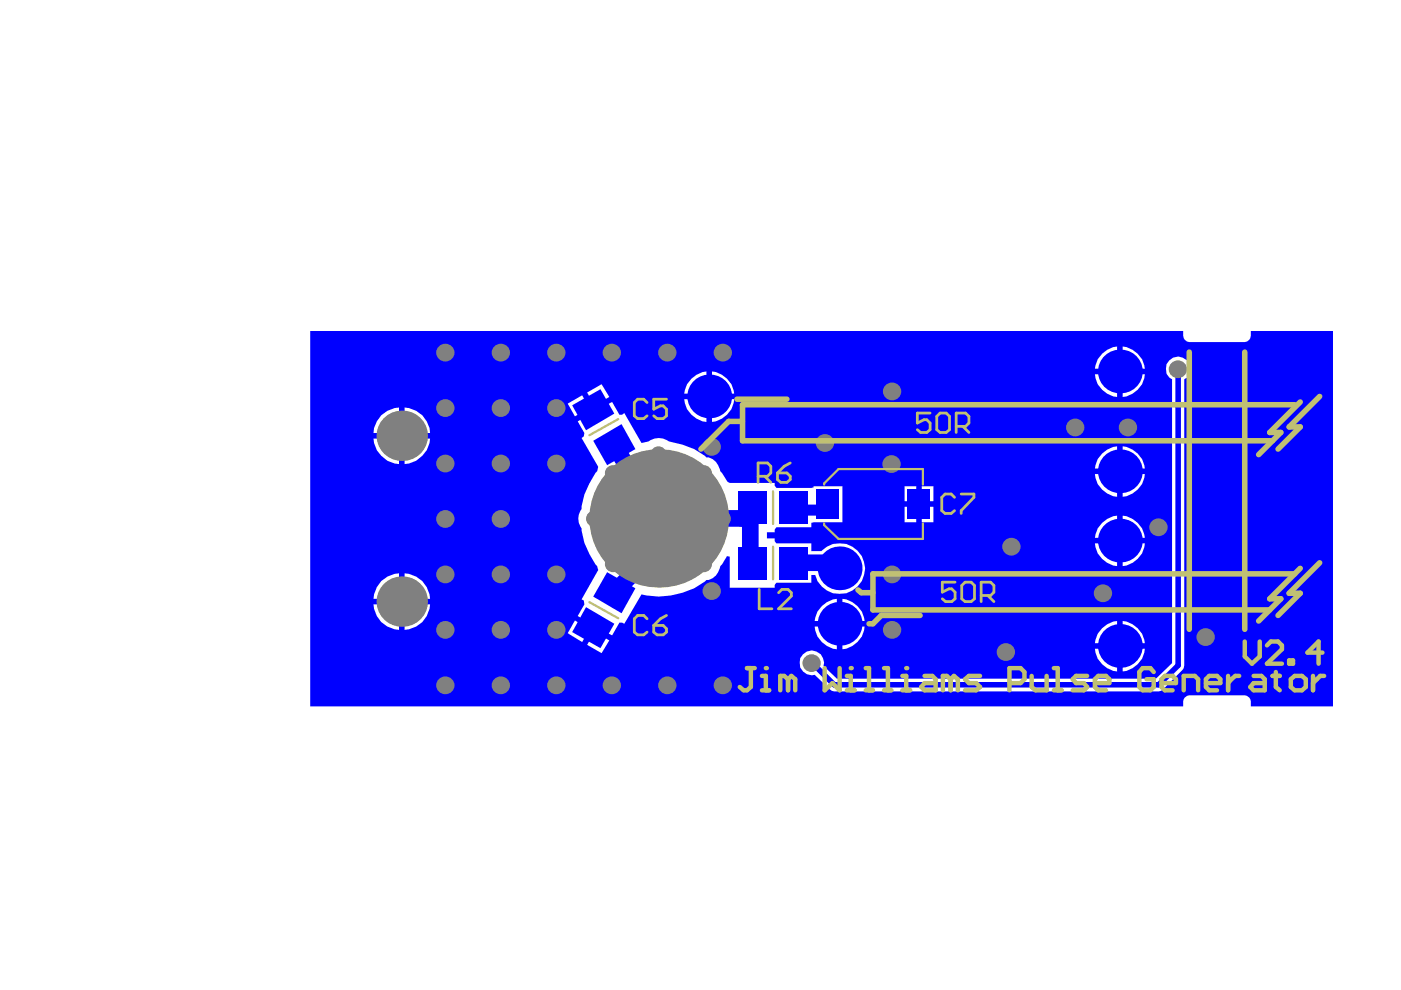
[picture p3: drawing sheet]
<svg xmlns="http://www.w3.org/2000/svg" width="297mm" height="210mm" viewBox="0 0 297 210" stroke-linecap="round" stroke-linejoin="round" font-family="sans-serif">
<path d="M65.8 70.2v79.6h185.1a1.83 1.83 0 0 1 .8-2.3l.4-.1h11.8a1.42 1.42 0 0 1 1.3 1.3v1.1h17.4v-79.6h-17.4a1.74 1.74 0 0 1-1.3 2.3h-11.8a1.41 1.41 0 0 1-1.2-1.4v-.9zM233.7 75l1-.8 1.3-.6 .9-.1v4.7h-4.8l.6-2zM238 73.5a5.3 5.3 0 0 1 4.7 4.7h-4.7zM146.6 80.3l1.1-.8 1.3-.6 .8-.1v4.7h-4.7l.6-2zM151 78.8a5.3 5.3 0 0 1 4.7 4.7h-4.7zM232.1 79.3h4.8v4.9a5.3 5.3 0 0 1-4.8-4.9zM238 79.3h4.7a5.3 5.3 0 0 1-4.7 4.9zM124.5 83.2l3-1.7 1.7 2.7-3.2 1.7zM122.5 89.3l7.3-4.1 1.5 2.7h.6l.5-.3 3.6 6.3a6.1 6.1 0 0 0 2.7-.9 3.5 3.5 0 0 1 3.1 .6 17.2 17.2 0 0 1 8 3.4 3.3 3.3 0 0 1 2.9 2.9l1.6 2.3 .4 .2h9.6v.6l.3 .5h7.4l.5-.2v-.2h6.1v7.6h-6.1l-.5 .2v.9h-7.4l-.3 .5v.6h-1.7v1.2h1.7v.6l.3 .5h7.4v1.7h2.1a5.4 5.4 0 0 1 8.3 .5 5.4 5.4 0 0 1-2 8 5.4 5.4 0 0 1-7.6-3.5h-.8v1.7h-7.4l-.3 .4v.6h-9.6v-6.6l-.6-.1-1.4 2.1a3.3 3.3 0 0 1-2.9 3 16.2 16.2 0 0 1-13.8 3l-3.6 6.3-.5-.3h-.6l-1.5 2.7-7.3-4.1 1.4-2.5-.1-.8-.5-.2 3.5-6.2-.2-.9a16.1 16.1 0 0 1-3.3-8 3.3 3.3 0 0 1 0-4.1 14.1 14.1 0 0 1 3.3-8l.2-.9-3.5-6.1 .5-.4 .1-.7zM120.4 85.6l3-1.8 1.6 2.7-3.1 1.8zM145.1 84.6h4.7v4.9a5.3 5.3 0 0 1-4.7-4.9zM151 84.6h4.7a5.3 5.3 0 0 1-4.7 4.9zM80.8 88l1.3-.9 1.6-.6 .9-.1v5.4h-5.4l.1-1 .6-1.5zM85.8 86.4a5.6 5.6 0 0 1 5.4 5.4h-5.4zM79.2 93h5.4v5.4a5.9 5.9 0 0 1-5.4-5.4zM85.8 93h5.4a5.9 5.9 0 0 1-5.4 5.4zM233.7 96.2l1-.9 1.3-.5 .9-.2v4.7h-4.8l.6-2zM238 94.6a5.3 5.3 0 0 1 4.7 4.7h-4.7zM232.1 100.5h4.8v4.8a5.3 5.3 0 0 1-4.8-4.8zM238 100.5h4.7a5.3 5.3 0 0 1-4.7 4.8zM191.8 103.1h2.5v3.2h-2.5zM195.4 103.1h2.5v3.2h-2.5zM191.8 107.4h2.5v3.3h-2.5zM195.4 107.4h2.5v3.3h-2.5zM233.7 110.9l1-.9 1.3-.6 .9-.1v4.7h-4.8l.6-2zM238 109.3a5.3 5.3 0 0 1 4.7 4.7h-4.7zM232.1 115.2h4.8v4.8a5.3 5.3 0 0 1-4.8-4.8zM238 115.2h4.7a5.3 5.3 0 0 1-4.7 4.8zM80.8 123.2l1.3-.9 1.6-.6 .9-.1v5.4h-5.4l.1-1 .6-1.5zM85.8 121.6a5.6 5.6 0 0 1 5.4 5.4h-5.4zM174.3 128.5l1-.8 1.3-.6 .8-.1v4.7h-4.7l.6-2zM178.6 127a5.3 5.3 0 0 1 4.7 4.7h-4.7zM79.2 128.1h5.4v5.4a5.6 5.6 0 0 1-5.4-5.4zM85.8 128.1h5.4a5.6 5.6 0 0 1-5.4 5.4zM121.9 131.5l3.1 1.9-1.6 2.7-3-1.8zM233.7 133.2l1-.8 1.3-.6 .9-.1v4.7h-4.8l.6-2zM238 131.7a5.3 5.3 0 0 1 4.7 4.7h-4.7zM172.7 132.8h4.7v4.9a5.3 5.3 0 0 1-4.7-4.9zM178.6 132.8h4.7a5.3 5.3 0 0 1-4.7 4.9zM126 134l3.2 1.8-1.7 2.7-3-1.8zM232.1 137.5h4.8v4.9a5.3 5.3 0 0 1-4.8-4.9zM238 137.5h4.7a5.3 5.3 0 0 1-4.7 4.9zM170.3 138.7a2.59 2.59 0 0 1 3.1-.4 2.59 2.59 0 0 1 1.2 2.9l2.8 2.7h67.7l3.4-3.3v-60.2a2.56 2.56 0 0 1-.4-4.2 2.56 2.56 0 0 1 4 1 2.5 2.5 0 0 1-1 3.2v60.7l-.4 .9-4.1 4.1-.9 .5h-68.9l-.9-.5-3.2-3a2.6 2.6 0 0 1-2.9-1.3 2.6 2.6 0 0 1 .5-3.1z" fill="#00f"/>
<path d="M130.2 94.4l9.5 15.5M145.8 109.9l-15.6 15.7M153.3 109.9h3.9l1.9-1.9v10.6M167.1 119.3h9.7" fill="none" stroke="#00f" stroke-width="3.5"/>
<path d="M249.8 78.2v62.9l-4.1 4.1h-68.9l-4.7-4.7" fill="none" stroke="#00f" stroke-width="1.2"/>
<path d="M167.5 108.2h7.7" fill="none" stroke="#00f" stroke-width="2.3"/>
<g fill="#808080">
<circle cx="189.1" cy="98.4" r="1.91"/>
<circle cx="150.9" cy="94.8" r="1.91"/>
<circle cx="153.3" cy="74.8" r="1.91"/>
<circle cx="141.5" cy="74.8" r="1.91"/>
<circle cx="118" cy="121.8" r="1.91"/>
<circle cx="118" cy="98.3" r="1.91"/>
<circle cx="172.1" cy="140.6" r="1.91"/>
<circle cx="153.3" cy="145.3" r="1.91"/>
<circle cx="141.5" cy="145.3" r="1.91"/>
<circle cx="189.2" cy="133.5" r="1.91"/>
<circle cx="189.2" cy="121.8" r="1.91"/>
<circle cx="189.2" cy="83" r="1.91"/>
<circle cx="249.8" cy="78.3" r="1.91"/>
<circle cx="239.2" cy="90.6" r="1.91"/>
<circle cx="174.9" cy="93.9" r="1.91"/>
<circle cx="213.3" cy="138.3" r="1.91"/>
<circle cx="214.5" cy="115.9" r="1.91"/>
<circle cx="228" cy="90.6" r="1.91"/>
<circle cx="255.6" cy="135.1" r="1.91"/>
<circle cx="106.2" cy="110" r="1.91"/>
<circle cx="106.2" cy="98.3" r="1.91"/>
<circle cx="106.2" cy="86.5" r="1.91"/>
<circle cx="106.2" cy="74.8" r="1.91"/>
<circle cx="106.2" cy="121.8" r="1.91"/>
<circle cx="106.2" cy="133.5" r="1.91"/>
<circle cx="106.2" cy="145.3" r="1.91"/>
<circle cx="118" cy="145.3" r="1.91"/>
<circle cx="118" cy="133.5" r="1.91"/>
<circle cx="118" cy="74.8" r="1.91"/>
<circle cx="118" cy="86.5" r="1.91"/>
<circle cx="94.5" cy="145.3" r="1.91"/>
<circle cx="94.5" cy="133.5" r="1.91"/>
<circle cx="94.5" cy="121.8" r="1.91"/>
<circle cx="94.5" cy="74.8" r="1.91"/>
<circle cx="94.5" cy="86.5" r="1.91"/>
<circle cx="94.5" cy="98.3" r="1.91"/>
<circle cx="94.5" cy="110" r="1.91"/>
<circle cx="129.7" cy="74.8" r="1.91"/>
<circle cx="129.7" cy="145.3" r="1.91"/>
<circle cx="150.9" cy="125.3" r="1.91"/>
<circle cx="149.3" cy="100.3" r="1.71"/>
<circle cx="139.6" cy="96.3" r="1.71"/>
<circle cx="130" cy="100.3" r="1.71"/>
<circle cx="126" cy="110" r="1.71"/>
<circle cx="130" cy="119.6" r="1.71"/>
<circle cx="149.3" cy="119.6" r="1.71"/>
<circle cx="153.3" cy="110" r="1.71"/>
<circle cx="233.9" cy="125.8" r="1.91"/>
<circle cx="245.6" cy="111.8" r="1.91"/>
<circle cx="85.2" cy="127.6" r="5.3"/>
<circle cx="85.2" cy="92.4" r="5.3"/>
<circle cx="139.7" cy="109.9" r="14.7"/>
</g>
<g fill="#00f">
<circle cx="178" cy="132.3" r="4.6"/>
<circle cx="178" cy="120.5" r="4.6"/>
<circle cx="150.4" cy="84.1" r="4.6"/>
<circle cx="237.4" cy="137" r="4.6"/>
<circle cx="237.4" cy="99.9" r="4.6"/>
<circle cx="237.4" cy="114.6" r="4.6"/>
<circle cx="237.4" cy="78.8" r="4.6"/>
</g>
<g fill="#00f">
<path d="M165.3 115.9h6v6.9h-6z" fill-rule="evenodd"/>
<path d="M165.3 104.2h6v6.9h-6z" fill-rule="evenodd"/>
<path d="M173.2 103.8h4.7v6.2h-4.7z" fill-rule="evenodd"/>
<path d="M192.5 103.8h4.7v6.2h-4.7z" fill-rule="evenodd"/>
<path d="M156.5 115.9h6v6.9h-6z" fill-rule="evenodd"/>
<path d="M156.5 104.2h6v6.9h-6z" fill-rule="evenodd"/>
<path d="M128.7 121.3l6 3.4-2.9 5.3-6-3.5z" fill-rule="evenodd"/>
<path d="M124.2 128.7l6 3.6-2.9 5.1-6-3.4z" fill-rule="evenodd"/>
<path d="M121.3 85.9l6-3.4 2.9 5.2-6 3.5z" fill-rule="evenodd"/>
<path d="M125.8 93.5l6-3.6 2.9 5.3-6 3.4z" fill-rule="evenodd"/>
</g>
<path d="M252.1 74.6v58.8M263.9 74.6v58.8M156.3 84.6h10.5M157.4 89.3h-2.9l-5.9 5.9M274.5 85.8h-117.1v7.7h112.4M275.7 85.2l-6.5 6.5h2.4l-4.7 4.7M279.8 84.1l-6.5 6.4h2.4l-4.7 4.7M279.8 119.3l-6.5 6.5h2.4l-4.7 4.7M181.9 125.1l.7 .6h2.5M195.1 130.5h-8.3l-1.7 1.8h-.8M274.5 121.7h-89.4v7.6h84.1M275.7 120.5l-6.5 6.5h2.4l-4.7 4.7" fill="none" stroke="#c0c073" stroke-width="1.2"/>
<path d="M131.1 88.9l-6.1 3.4M163.9 104.2v6.9M163.9 115.9v6.9M174.7 102.7v-.2l3.1-3h17.9v3.2M174.7 111v.3l3.1 3h17.9v-3.3M125 127.7l6.1 3.4" fill="none" stroke="#c0c073" stroke-width=".47"/>
<g fill="none" stroke="#c0c073" stroke-width=".59">
<path d="M137.2 85.3l-.7-.7h-1.3l-.7 .7v2.9l.7 .6h1.3l.7-.6M141.3 84.6h-2.7v2.2l1.4-.7h.6l.7 .7v1.4l-.7 .6h-1.3l-.7-.6M167.5 98.2l-1.2 .7-1.5 1.4M197.2 87.6h-2.7v2.1l1.4-.7h.6l.7 .7v1.4l-.7 .6h-1.3l-.7-.6M198.6 88.3l.7-.7h1.3l.7 .7v2.8l-.7 .6h-1.3l-.7-.6zM202.7 90.4h2l.7-.7v-1.4l-.7-.7h-2v4.1M204.1 90.4l1.3 1.3M160.7 101h2l.7-.7v-1.4l-.7-.7h-2v4.1M162.1 101l1.3 1.3M164.8 100.3h2l.7 .7v.7l-.7 .6h-1.3l-.7-.6zM202.4 105.4l-.7-.7h-1.3l-.7 .7v2.9l.7 .6h1.3l.7-.6M203.8 104.7h2.7v.7l-2.7 2.9v.6"/>
<path d="M137.2 131.2l-.7-.7h-1.3l-.7 .7v2.8l.7 .6h1.3l.7-.6M138.6 132.6h2l.7 .7v.7l-.7 .6h-1.3l-.7-.6zM141.3 130.5l-1.3 .7-1.4 1.4M161 125v4.1h2.7M165.1 125.7l.7-.7h1.3l.7 .7v.7l-2.7 2.7h2.7M202.5 123.4h-2.7v2.2l1.4-.8h.6l.7 .8v1.4l-.7 .6h-1.3l-.7-.6M203.9 124.1l.7-.7h1.3l.7 .7v2.9l-.7 .6h-1.3l-.7-.6zM208 126.3h2l.7-.7v-1.5l-.7-.7h-2v4.2M209.4 126.3l1.3 1.3"/>
</g>
<path d="M263.9 136v3.2l1.5 1.5 1.7-1.5v-3.2M268.6 136.8l.8-.8h1.6l.8 .8v.9l-3.2 3h3.2M280.4 138.4h-3.2l2.4-2.4v4.7M158.4 141.7h1.6M159.2 141.7v4l-.8 .7h-.7l-.9-.7M161.5 146.4h1.6M161.5 143.3h.9v3.1M273.3 140h.8v.7h-.8z" fill="none" stroke="#c0c073" stroke-width=".94"/>
<circle cx="162.4" cy="141.7" r=".47" fill="#c0c073"/>
<path d="M167.1 144l-.8-.7h-.9v3.1M167.1 144v2.4M167.1 144l.7-.7 .8 .7v2.4M174.8 141.7v4.7l1.7-1.6 1.5 1.6v-4.7M179.5 143.3h.9v3.1M179.5 146.4h1.7" fill="none" stroke="#c0c073" stroke-width=".94"/>
<circle cx="180.4" cy="141.7" r=".47" fill="#c0c073"/>
<path d="M183.5 146.4h1.6M183.5 141.7h.8v4.7M187.4 146.4h1.6M187.4 141.7h.9v4.7M191.3 146.4h1.7M191.3 143.3h.8v3.1" fill="none" stroke="#c0c073" stroke-width=".94"/>
<circle cx="192.1" cy="141.7" r=".47" fill="#c0c073"/>
<g fill="none" stroke="#c0c073" stroke-width=".94">
<path d="M196 143.3h1.7l.7 .7v2.4h-2.4l-.7-.7 .7-.9h2.4M201.6 144l-.9-.7h-.8v3.1M201.6 144v2.4M201.6 144l.7-.7 .8 .7v2.4M207.8 143.3h-2.4l-.8 .7 .8 .8h1.6l.8 .9-.8 .7h-2.4M214 144.8h2.4l.8-.8v-1.5l-.8-.8h-2.4v4.7M218.7 143.3v2.4l.9 .7h2.3v-3.1M223.4 146.4h1.7M223.4 141.7h.9v4.7M230.5 143.3h-2.4l-.7 .7 .7 .8h1.7l.7 .9-.7 .7h-2.4M232.1 144.8h3.1v-.8l-.7-.7h-1.7l-.7 .7v1.7l.7 .7h1.7M244.6 142.5l-.7-.8h-1.6l-.7 .8v3.2l.7 .7h1.6l.7-.7v-1.7h-1.5"/>
<path d="M246.3 144.8h3v-.8l-.7-.7h-1.6l-.7 .7v1.7l.7 .7h1.6M251 146.4v-3.1h2.3l.7 .7v2.4M255.7 144.8h3v-.8l-.7-.7h-1.6l-.7 .7v1.7l.7 .7h1.6M260.4 143.3v3.1M262.7 143.3h-.8l-1.5 1.5M265.8 143.3h1.6l.7 .7v2.4h-2.3l-.7-.7 .7-.9h2.3M269.8 143.3h1.5M270.5 142.5v3.2l.8 .7M273.7 144l.8-.7h1.5l.9 .7v1.7l-.9 .7h-1.5l-.8-.7zM278.4 143.3v3.1M280.7 143.3h-.8l-1.5 1.5"/>
</g>
</svg>
